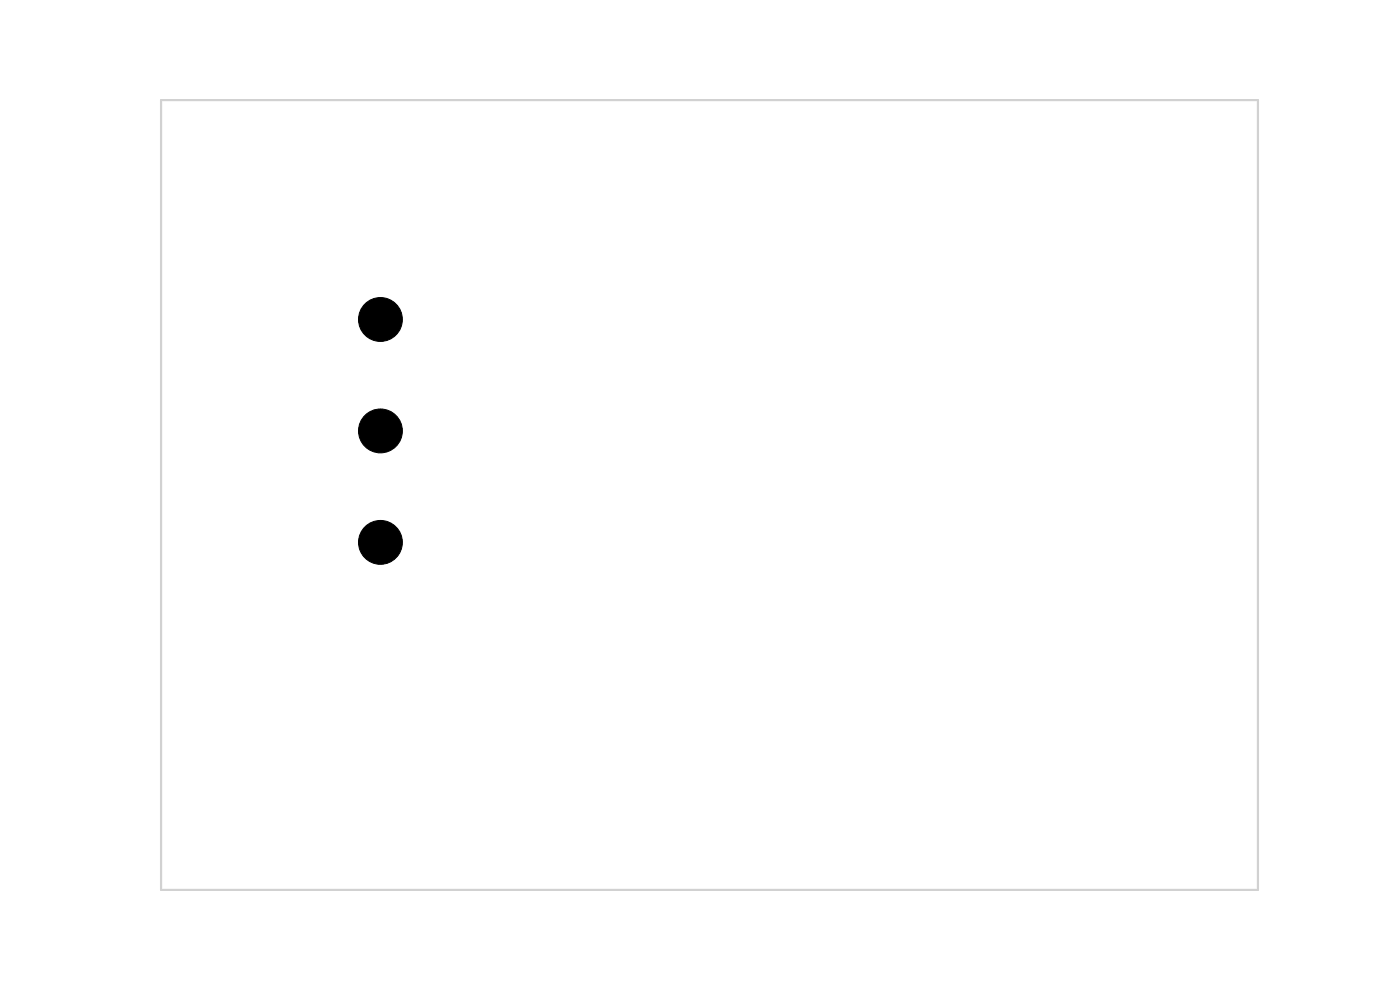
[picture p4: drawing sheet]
<svg xmlns="http://www.w3.org/2000/svg" width="297mm" height="210mm" viewBox="0 0 297 210" stroke-linecap="round" stroke-linejoin="round" font-family="sans-serif">
<path d="M34.2 21.2h232.7v167.6h-232.7z" fill="none" stroke="#d0d2cd" stroke-width=".47"/>
<g fill="#000" stroke="#000" stroke-width=".21">
<circle cx="80.7" cy="67.8" r="4.7"/>
<circle cx="80.7" cy="91.4" r="4.7"/>
<circle cx="80.7" cy="115.1" r="4.7"/>
</g>
</svg>
